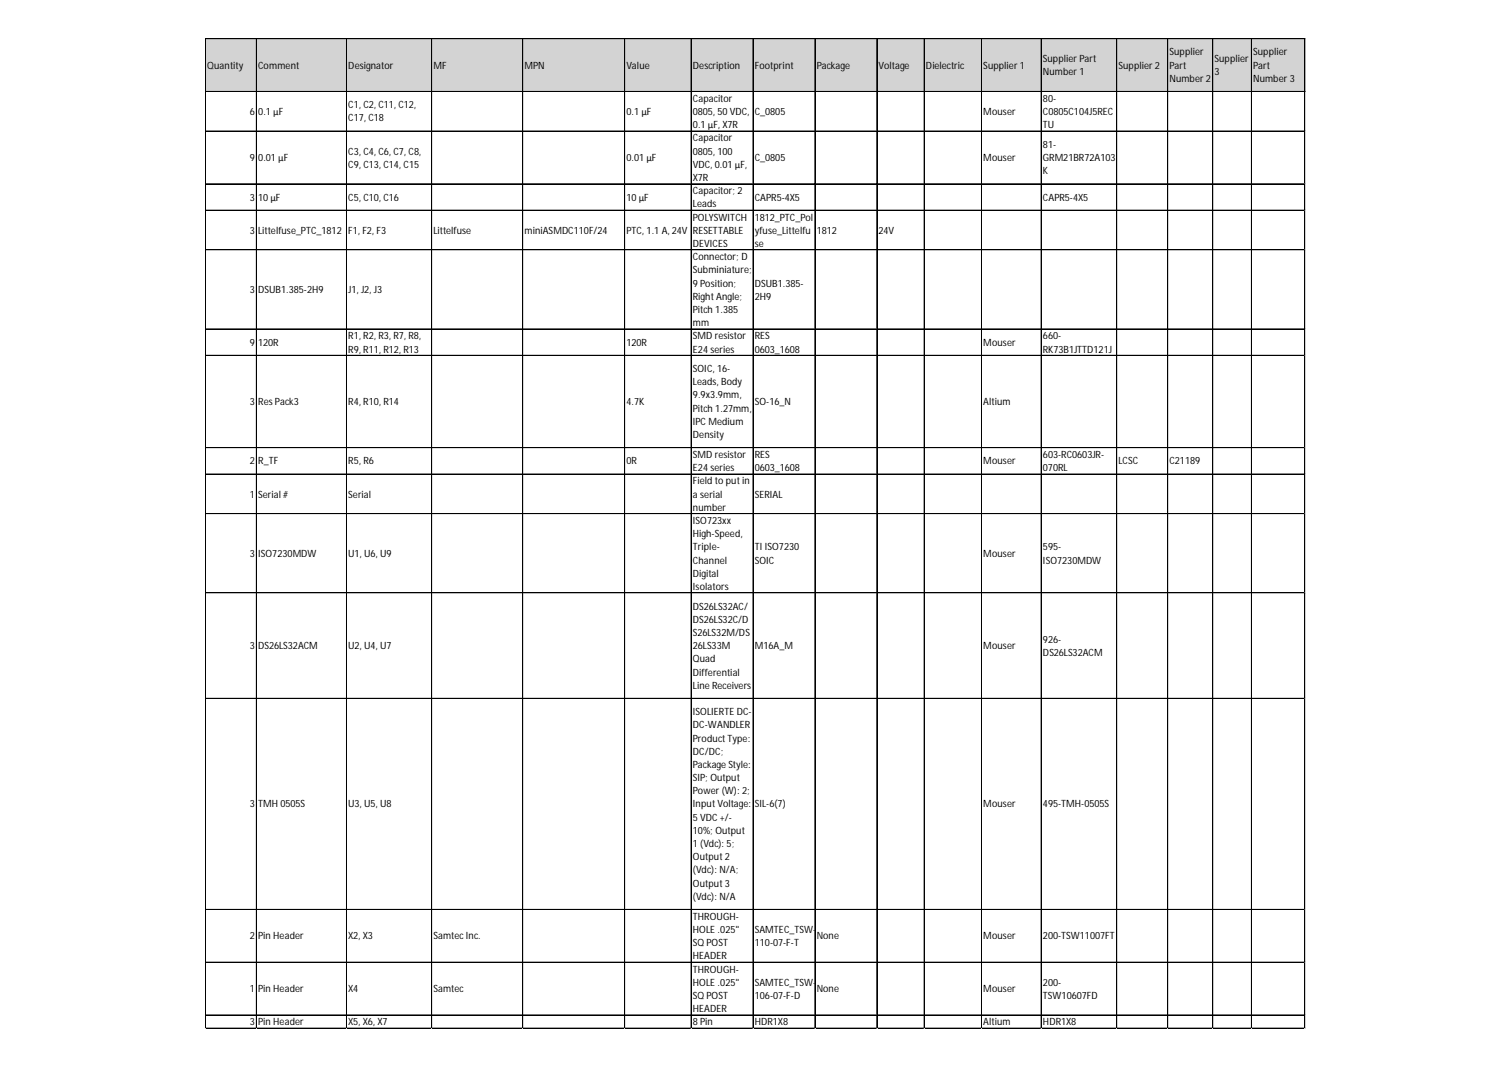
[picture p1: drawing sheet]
<svg xmlns="http://www.w3.org/2000/svg" width="297mm" height="210mm" viewBox="0 0 297 210" stroke-linecap="round" stroke-linejoin="round" font-family="sans-serif">
<defs><g id="words">
<g font-size="2">
<text x="229.9" y="10.9">Supplier</text>
<text x="246.4" y="10.9">Supplier</text>
<text x="40.7" y="13.5">Quantity</text>
<text x="50.8" y="13.5">Comment</text>
<text x="68.5" y="13.5">Designator</text>
<text x="85.2" y="13.5">MF</text>
<text x="103.1" y="13.5">MPN</text>
<text x="123.1" y="13.5">Value</text>
<text x="136.2" y="13.5">Description</text>
<text x="148.4" y="13.5">Footprint</text>
<text x="160.6" y="13.5">Package</text>
<text x="172.7" y="13.5">Voltage</text>
<text x="182" y="13.5">Dielectric</text>
<text x="193.3" y="13.5">Supplier 1</text>
<text x="205" y="12.2">Supplier Part</text>
<text x="205" y="14.8">Number 1</text>
<text x="219.9" y="13.5">Supplier 2</text>
<text x="229.9" y="13.5">Part</text>
<text x="229.9" y="16.1">Number 2</text>
<text x="238.8" y="12.2">Supplier</text>
<text x="238.8" y="14.8">3</text>
<text x="246.4" y="13.5">Part</text>
<text x="246.4" y="16.1">Number 3</text>
<text x="49.1" y="22.6">6</text>
<text x="50.8" y="22.6">0.1 µF</text>
<text x="68.5" y="21.3">C1, C2, C11, C12,</text>
<text x="68.5" y="23.9">C17, C18</text>
<text x="123.1" y="22.6">0.1 µF</text>
<text x="136.2" y="20">Capacitor</text>
<text x="136.2" y="22.6">0805, 50 VDC,</text>
<text x="148.4" y="22.6">C_0805</text>
<text x="193.3" y="22.6">Mouser</text>
<text x="205" y="20">80-</text>
<text x="205" y="22.6">C0805C104J5REC</text>
<text x="136.2" y="25.2">0.1 µF, X7R</text>
<text x="136.2" y="27.8">Capacitor</text>
<text x="205" y="25.2">TU</text>
<text x="205" y="29.1">81-</text>
<text x="49.1" y="31.6">9</text>
<text x="50.8" y="31.6">0.01 µF</text>
<text x="68.5" y="30.4">C3, C4, C6, C7, C8,</text>
<text x="68.5" y="33">C9, C13, C14, C15</text>
<text x="123.1" y="31.6">0.01 µF</text>
<text x="136.2" y="30.4">0805, 100</text>
<text x="136.2" y="33">VDC, 0.01 µF,</text>
<text x="136.2" y="35.6">X7R</text>
<text x="148.4" y="31.6">C_0805</text>
<text x="193.3" y="31.6">Mouser</text>
<text x="205" y="31.6">GRM21BR72A103</text>
<text x="205" y="34.2">K</text>
<text x="49.1" y="39.4">3</text>
<text x="50.8" y="39.4">10µF</text>
<text x="68.5" y="39.4">C5, C10, C16</text>
<text x="123.1" y="39.4">10µF</text>
<text x="136.2" y="38.2">Capacitor; 2</text>
<text x="136.2" y="40.8">Leads</text>
<text x="148.4" y="39.4">CAPR5-4X5</text>
<text x="205" y="39.4">CAPR5-4X5</text>
<text x="49.1" y="46">3</text>
<text x="50.8" y="46">Littelfuse_PTC_1812</text>
<text x="68.5" y="46">F1, F2, F3</text>
<text x="85.2" y="46">Littelfuse</text>
<text x="103.1" y="46">miniASMDC110F/24</text>
<text x="123.1" y="46">PTC, 1.1 A, 24V</text>
<text x="136.2" y="43.4">POLYSWITCH</text>
<text x="136.2" y="46">RESETTABLE</text>
<text x="148.4" y="43.4">1812_PTC_Pol</text>
<text x="148.4" y="46">yfuse_Littelfu</text>
<text x="160.6" y="46">1812</text>
<text x="172.7" y="46">24V</text>
<text x="136.2" y="48.5">DEVICES</text>
<text x="136.2" y="51.1">Connector; D</text>
<text x="136.2" y="53.7">Subminiature;</text>
<text x="148.4" y="48.5">se</text>
<text x="49.1" y="57.6">3</text>
<text x="50.8" y="57.6">DSUB1.385-2H9</text>
<text x="68.5" y="57.6">J1, J2, J3</text>
<text x="136.2" y="56.3">9 Position;</text>
<text x="136.2" y="58.9">Right Angle;</text>
<text x="148.4" y="56.3">DSUB1.385-</text>
<text x="148.4" y="58.9">2H9</text>
<text x="136.2" y="61.5">Pitch 1.385</text>
<text x="136.2" y="64.1">mm</text>
<text x="49.1" y="67.9">9</text>
<text x="50.8" y="67.9">120R</text>
<text x="68.5" y="66.7">R1, R2, R3, R7, R8,</text>
<text x="68.5" y="69.3">R9, R11, R12, R13</text>
<text x="123.1" y="67.9">120R</text>
<text x="136.2" y="66.7">SMD resistor</text>
<text x="136.2" y="69.3">E24 series</text>
<text x="148.4" y="66.7">RES</text>
<text x="148.4" y="69.3">0603_1608</text>
<text x="193.3" y="67.9">Mouser</text>
<text x="205" y="66.7">660-</text>
<text x="205" y="69.3">RK73B1JTTD121J</text>
<text x="136.2" y="73.1">SOIC, 16-</text>
<text x="136.2" y="75.7">Leads, Body</text>
<text x="49.1" y="79.7">3</text>
<text x="50.8" y="79.7">ResPack3</text>
<text x="68.5" y="79.7">R4, R10, R14</text>
<text x="123.1" y="79.7">4.7K</text>
<text x="136.2" y="78.3">9.9x3.9mm,</text>
<text x="136.2" y="80.9">Pitch 1.27mm,</text>
<text x="136.2" y="83.5">IPC Medium</text>
<text x="148.4" y="79.7">SO-16_N</text>
<text x="193.3" y="79.7">Altium</text>
<text x="136.2" y="86.1">Density</text>
<text x="49.1" y="91.3">2</text>
<text x="50.8" y="91.3">R_TF</text>
<text x="68.5" y="91.3">R5, R6</text>
<text x="123.1" y="91.3">0R</text>
<text x="136.2" y="90">SMD resistor</text>
<text x="136.2" y="92.6">E24 series</text>
<text x="136.2" y="95.2">Field to put in</text>
<text x="148.4" y="90">RES</text>
<text x="148.4" y="92.6">0603_1608</text>
<text x="193.3" y="91.3">Mouser</text>
<text x="205" y="90">603-RC0603JR-</text>
<text x="205" y="92.6">070RL</text>
<text x="219.9" y="91.3">LCSC</text>
<text x="229.9" y="91.3">C21189</text>
<text x="49.1" y="97.8">1</text>
<text x="50.8" y="97.8">Serial #</text>
<text x="68.5" y="97.8">Serial</text>
<text x="136.2" y="97.8">a serial</text>
<text x="136.2" y="100.4">number</text>
<text x="148.4" y="97.8">SERIAL</text>
<text x="136.2" y="103">ISO723xx</text>
<text x="136.2" y="105.6">High-Speed,</text>
<text x="49.1" y="109.4">3</text>
<text x="50.8" y="109.4">ISO7230MDW</text>
<text x="68.5" y="109.4">U1, U6, U9</text>
<text x="136.2" y="108.2">Triple-</text>
<text x="136.2" y="110.8">Channel</text>
<text x="136.2" y="113.4">Digital</text>
<text x="148.4" y="108.2">TI ISO7230</text>
<text x="148.4" y="110.8">SOIC</text>
<text x="193.3" y="109.4">Mouser</text>
<text x="205" y="108.2">595-</text>
<text x="205" y="110.8">ISO7230MDW</text>
<text x="136.2" y="116">Isolators</text>
<text x="136.2" y="119.8">DS26LS32AC/</text>
<text x="136.2" y="122.4">DS26LS32C/D</text>
<text x="136.2" y="125">S26LS32M/DS</text>
<text x="49.1" y="127.6">3</text>
<text x="50.8" y="127.6">DS26LS32ACM</text>
<text x="68.5" y="127.6">U2, U4, U7</text>
<text x="136.2" y="127.6">26LS33M</text>
<text x="136.2" y="130.2">Quad</text>
<text x="148.4" y="127.6">M16A_M</text>
<text x="193.3" y="127.6">Mouser</text>
<text x="205" y="126.3">926-</text>
<text x="205" y="128.9">DS26LS32ACM</text>
<text x="136.2" y="132.8">Differential</text>
<text x="136.2" y="135.4">Line Receivers</text>
<text x="136.2" y="140.5">ISOLIERTE DC-</text>
<text x="136.2" y="143.1">DC-WANDLER</text>
<text x="136.2" y="145.7">Product Type:</text>
<text x="136.2" y="148.3">DC/DC;</text>
<text x="136.2" y="150.9">Package Style:</text>
<text x="136.2" y="153.5">SIP; Output</text>
<text x="49.1" y="158.7">3</text>
<text x="50.8" y="158.7">TMH 0505S</text>
<text x="68.5" y="158.7">U3, U5, U8</text>
<text x="136.2" y="156.1">Power (W): 2;</text>
<text x="136.2" y="158.7">InputVoltage:</text>
<text x="136.2" y="161.3">5 VDC +/-</text>
<text x="148.4" y="158.7">SIL-6(7)</text>
<text x="193.3" y="158.7">Mouser</text>
<text x="205" y="158.7">495-TMH-0505S</text>
<text x="136.2" y="163.9">10%; Output</text>
<text x="136.2" y="166.5">1 (Vdc): 5;</text>
<text x="136.2" y="169.1">Output2</text>
<text x="136.2" y="171.7">(Vdc): N/A;</text>
<text x="136.2" y="174.3">Output3</text>
<text x="136.2" y="176.8">(Vdc): N/A</text>
<text x="49.1" y="184.6">2</text>
<text x="50.8" y="184.6">Pin Header</text>
<text x="68.5" y="184.6">X2, X3</text>
<text x="85.2" y="184.6">SamtecInc.</text>
<text x="136.2" y="180.8">THROUGH-</text>
<text x="136.2" y="183.4">HOLE .025&quot;</text>
<text x="136.2" y="186">SQ POST</text>
<text x="148.4" y="183.4">SAMTEC_TSW-</text>
<text x="148.4" y="186">110-07-F-T</text>
<text x="160.6" y="184.6">None</text>
<text x="193.3" y="184.6">Mouser</text>
<text x="205" y="184.6">200-TSW11007FT</text>
<text x="136.2" y="188.6">HEADER</text>
<text x="136.2" y="191.2">THROUGH-</text>
<text x="49.1" y="195">1</text>
<text x="50.8" y="195">Pin Header</text>
<text x="68.5" y="195">X4</text>
<text x="85.2" y="195">Samtec</text>
<text x="136.2" y="193.7">HOLE .025&quot;</text>
<text x="136.2" y="196.3">SQ POST</text>
<text x="148.4" y="193.7">SAMTEC_TSW-</text>
<text x="148.4" y="196.3">106-07-F-D</text>
<text x="160.6" y="195">None</text>
<text x="193.3" y="195">Mouser</text>
<text x="205" y="193.7">200-</text>
<text x="205" y="196.3">TSW10607FD</text>
<text x="49.1" y="201.5">3</text>
<text x="50.8" y="201.5">Pin Header</text>
<text x="68.5" y="201.5">X5, X6, X7</text>
<text x="136.2" y="198.9">HEADER</text>
<text x="136.2" y="201.5">8 Pin</text>
<text x="148.4" y="201.5">HDR1X8</text>
<text x="193.3" y="201.5">Altium</text>
<text x="205" y="201.5">HDR1X8</text>
</g>
</g></defs>
<path d="M40.4 7.6h216.2v10.5h-216.2z" fill="#d3d3d3"/>
<g fill="none" stroke="#000" stroke-width=".2">
<path d="M40.4 7.6v194.6M40.5 7.6h216.1M40.5 18h216.1M50.4 7.7v194.5M68.1 7.7v194.5M68.2 7.7v194.5M84.8 7.7v194.5M84.9 7.7v194.5M102.7 7.7v194.5M102.8 7.7v194.5M122.8 7.7v194.5M135.9 7.7v194.5"/>
<path d="M148 7.7v194.5M148.1 7.7v194.5M160.2 7.7v194.5M172.4 7.7v194.5M181.7 7.7v194.5M192.9 7.7v194.5M193 7.7v194.5M204.7 7.7v194.5M219.5 7.7v194.5M219.6 7.7v194.5M229.5 7.7v194.5M229.6 7.7v194.5"/>
<path d="M238.4 7.7v194.5M246 7.7v194.5M246.1 7.7v194.5M256.5 7.7v194.5M40.5 25.8h216.1M40.5 36.1h216.1M40.5 36.2h216.1M40.5 49.1h216.1M256.6 41.3l-216.1 .1M40.5 64.6h216.1M40.5 64.7h216.1M40.5 69.8h216.1"/>
<path d="M40.5 69.9h216.1M40.5 88h216.1M40.5 93.2h216.1M40.5 100.9h216.1M40.5 101h216.1M256.6 116.5h-216.1M40.5 137.2h216.1M40.5 137.3h216.1M40.5 178.7h216.1M40.5 178.8h216.1M40.5 189.1h216.1M40.5 199.5h216.1"/>
<path d="M256.6 202.1h-216.1"/>
</g>
<path d="M40.4 202.2h.1" fill="none" stroke="#d4d4d4" stroke-width=".2"/>
<path d="M40.4 202.2h.1z" fill="#d4d4d4"/>
<path d="M50.4 202.2h.1" fill="none" stroke="#d4d4d4" stroke-width=".2"/>
<path d="M50.4 202.2h.1z" fill="#d4d4d4"/>
<path d="M68.1 202.2h.1" fill="none" stroke="#d4d4d4" stroke-width=".2"/>
<path d="M68.1 202.2h.1z" fill="#d4d4d4"/>
<path d="M84.8 202.2h.1" fill="none" stroke="#d4d4d4" stroke-width=".2"/>
<path d="M84.8 202.2h.1z" fill="#d4d4d4"/>
<path d="M102.7 202.2h.1" fill="none" stroke="#d4d4d4" stroke-width=".2"/>
<path d="M102.7 202.2h.1z" fill="#d4d4d4"/>
<path d="M122.8 202.2h.1" fill="none" stroke="#d4d4d4" stroke-width=".2"/>
<path d="M122.8 202.2h.1z" fill="#d4d4d4"/>
<path d="M135.9 202.2h.1" fill="none" stroke="#d4d4d4" stroke-width=".2"/>
<path d="M148 202.2h.1" fill="none" stroke="#d4d4d4" stroke-width=".2"/>
<path d="M148 202.2h.1z" fill="#d4d4d4"/>
<path d="M160.2 202.2h.1" fill="none" stroke="#d4d4d4" stroke-width=".2"/>
<path d="M160.2 202.2h.1z" fill="#d4d4d4"/>
<path d="M172.4 202.2h.1" fill="none" stroke="#d4d4d4" stroke-width=".2"/>
<path d="M172.4 202.2h.1z" fill="#d4d4d4"/>
<path d="M181.7 202.2h.1" fill="none" stroke="#d4d4d4" stroke-width=".2"/>
<path d="M181.7 202.2h.1z" fill="#d4d4d4"/>
<path d="M192.9 202.2h.1" fill="none" stroke="#d4d4d4" stroke-width=".2"/>
<path d="M192.9 202.2h.1z" fill="#d4d4d4"/>
<path d="M204.7 202.2h.1" fill="none" stroke="#d4d4d4" stroke-width=".2"/>
<path d="M204.7 202.2h.1z" fill="#d4d4d4"/>
<path d="M219.5 202.2h.1" fill="none" stroke="#d4d4d4" stroke-width=".2"/>
<path d="M219.5 202.2h.1z" fill="#d4d4d4"/>
<path d="M229.5 202.2h.1" fill="none" stroke="#d4d4d4" stroke-width=".2"/>
<path d="M229.5 202.2h.1z" fill="#d4d4d4"/>
<path d="M238.4 202.2h.1" fill="none" stroke="#d4d4d4" stroke-width=".2"/>
<path d="M238.4 202.2h.1z" fill="#d4d4d4"/>
<path d="M246 202.2h.1" fill="none" stroke="#d4d4d4" stroke-width=".2"/>
<path d="M246 202.2h.1z" fill="#d4d4d4"/>
<path d="M256.5 202.2h.1" fill="none" stroke="#d4d4d4" stroke-width=".2"/>
<path d="M256.5 202.2h.1z" fill="#d4d4d4"/>
<path d="M256.6 25.8h.1" fill="none" stroke="#d4d4d4" stroke-width=".2"/>
<path d="M256.6 36.1h.1" fill="none" stroke="#d4d4d4" stroke-width=".2"/>
<path d="M256.6 36.1v.1z" fill="#d4d4d4"/>
<path d="M256.6 41.3h.1" fill="none" stroke="#d4d4d4" stroke-width=".2"/>
<path d="M256.6 41.3v.1z" fill="#d4d4d4"/>
<path d="M256.6 49.1h.1" fill="none" stroke="#d4d4d4" stroke-width=".2"/>
<path d="M256.6 49.1v.1z" fill="#d4d4d4"/>
<path d="M256.6 64.6h.1" fill="none" stroke="#d4d4d4" stroke-width=".2"/>
<path d="M256.6 64.6v.1z" fill="#d4d4d4"/>
<path d="M256.6 69.8h.1" fill="none" stroke="#d4d4d4" stroke-width=".2"/>
<path d="M256.6 69.8v.1z" fill="#d4d4d4"/>
<path d="M256.6 88h.1" fill="none" stroke="#d4d4d4" stroke-width=".2"/>
<path d="M256.6 88v.1z" fill="#d4d4d4"/>
<path d="M256.6 93.2h.1" fill="none" stroke="#d4d4d4" stroke-width=".2"/>
<path d="M256.6 93.2v.1z" fill="#d4d4d4"/>
<path d="M256.6 100.9h.1" fill="none" stroke="#d4d4d4" stroke-width=".2"/>
<path d="M256.6 100.9v.1z" fill="#d4d4d4"/>
<path d="M256.6 116.5h.1" fill="none" stroke="#d4d4d4" stroke-width=".2"/>
<path d="M256.6 116.5v.1z" fill="#d4d4d4"/>
<path d="M256.6 137.2h.1" fill="none" stroke="#d4d4d4" stroke-width=".2"/>
<path d="M256.6 137.2v.1z" fill="#d4d4d4"/>
<path d="M256.6 178.7h.1" fill="none" stroke="#d4d4d4" stroke-width=".2"/>
<path d="M256.6 178.7v.1z" fill="#d4d4d4"/>
<path d="M256.6 189.1h.1" fill="none" stroke="#d4d4d4" stroke-width=".2"/>
<path d="M256.6 189.1v.1z" fill="#d4d4d4"/>
<path d="M256.6 199.5h.1" fill="none" stroke="#d4d4d4" stroke-width=".2"/>
<path d="M256.6 199.5v.1z" fill="#d4d4d4"/>
<path d="M256.6 202.1h.1" fill="none" stroke="#d4d4d4" stroke-width=".2"/>
<path d="M256.6 202.1v.1z" fill="#d4d4d4"/>
<use href="#words"/>
</svg>
